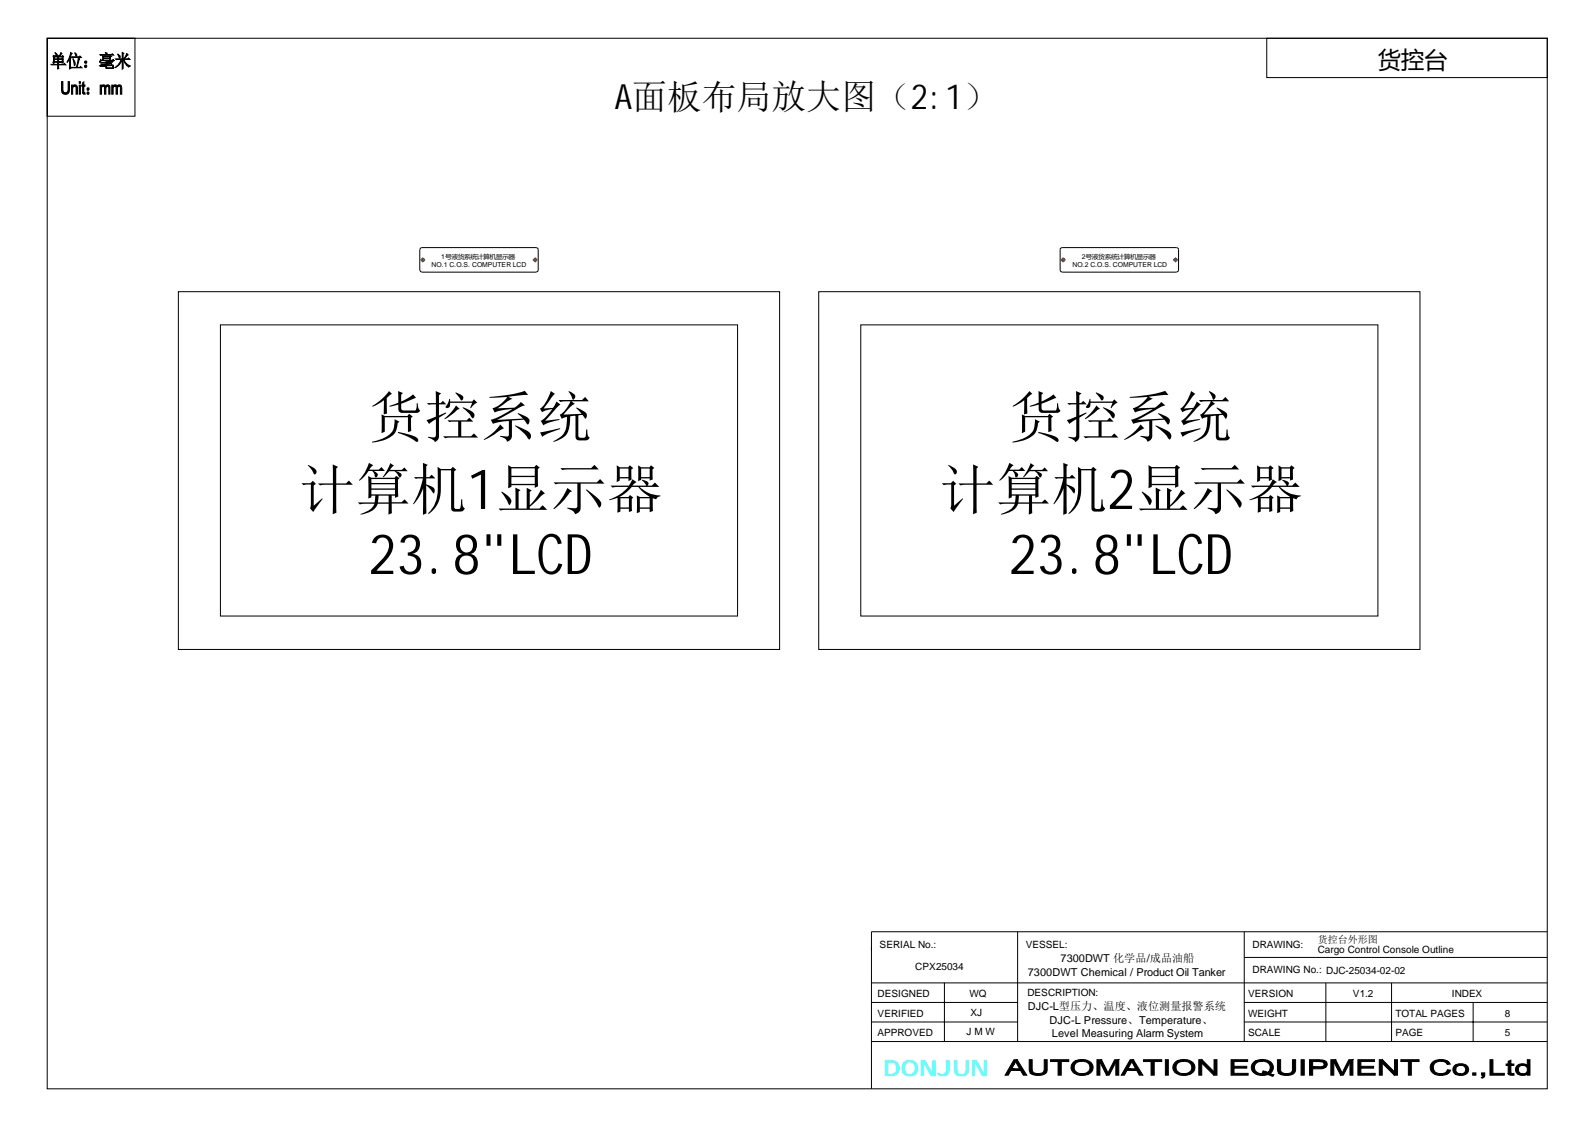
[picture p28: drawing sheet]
<svg xmlns="http://www.w3.org/2000/svg" width="297mm" height="210mm" viewBox="0 0 297 210" stroke-linecap="round" stroke-linejoin="round" font-family="sans-serif">
<defs><g id="words">
<g font-size="10.4">
<text x="68.7" y="81.3">货控系统</text>
<text x="187.9" y="81.3">货控系统</text>
<text x="55.7" y="94.8">计算机1显示器</text>
<text x="175" y="94.8">计算机2显示器</text>
<text x="68.7" y="106.9">23.8&quot;LCD</text>
<text x="187.9" y="106.9">23.8&quot;LCD</text>
</g>
<text font-size="6.5" x="114.5" y="20.4">A面板布局放大图（2:1）</text>
<text font-size="4.3" x="256.6" y="12.6">货控台</text>
<text font-size="4.1" fill="#0ff" x="164.5" y="200.4">DONJUN</text>
<g font-size="2">
<text x="197.5" y="179.3">7300DWT 化学品/成品油船</text>
<text x="191.4" y="181.8">7300DWT Chemical / Product Oil Tanker</text>
<text x="191.4" y="188.1">DJC-L型压力、温度、液位测量报警系统</text>
<text x="195.4" y="190.6">DJC-L Pressure、Temperature、</text>
<text x="195.9" y="193.1">Level Measuring Alarm System</text>
</g>
<g font-size="1.9">
<text x="163.8" y="176.5">SERIAL No.:</text>
<text x="191" y="176.5">VESSEL:</text>
<text x="233.2" y="176.5">DRAWING:</text>
<text x="245.4" y="177.4">Cargo Control Console Outline</text>
<text x="245.4" y="175.6">货控台外形图</text>
<text x="163.4" y="185.7">DESIGNED</text>
<text x="170.5" y="180.7">CPX25034</text>
<text x="180.6" y="185.6">WQ</text>
<text x="191.3" y="185.5">DESCRIPTION:</text>
<text x="232.4" y="185.7">VERSION</text>
<text x="233.2" y="181.3">DRAWING No.: DJC-25034-02-02</text>
<text x="252" y="185.7">V1.2</text>
<text x="270.4" y="185.7">INDEX</text>
<text x="163.4" y="189.3">VERIFIED</text>
<text x="180.7" y="189.2">XJ</text>
<text x="232.4" y="189.3">WEIGHT</text>
<text x="259.9" y="189.3">TOTAL PAGES</text>
<text x="280.3" y="189.3">8</text>
<text x="163.4" y="193">APPROVED</text>
<text x="180" y="192.8">J M W</text>
<text x="232.4" y="193">SCALE</text>
<text x="259.9" y="193">PAGE</text>
<text x="280.3" y="192.9">5</text>
</g>
<g font-size="1.3">
<text x="80.4" y="49.7">NO.1 C.O.S. COMPUTER LCD</text>
<text x="82.2" y="48.1">1号液货系统计算机显示器</text>
<text x="199.7" y="49.7">NO.2 C.O.S. COMPUTER LCD</text>
<text x="201.5" y="48.1">2号液货系统计算机显示器</text>
</g>
</g></defs>
<g fill="none" stroke="#000" stroke-width=".19">
<path d="M8.8 7.1h279.3v195.7h-279.3v-195.7h16.3v14.5h-16.3zM235.9 7.1h52.2v7.3h-52.2zM33.2 54.3h112v66.7h-112zM78.4 46.2l21.5-.1 .3 .2v.2v3.8l-.3 .4h-21.3l-.4-.4v-3.8zM152.5 54.3h111.9v66.7h-111.9zM197.5 46.3l.3-.2h21.3l.3 .2 .1 .2v3.8l-.4 .4h-21.3l-.4-.4zM41 60.5h96.4v54.2h-96.4zM160.3 60.5h96.3v54.2h-96.3zM189.5 173.5v20.5M231.7 173.5v20.5M231.7 178.3h56.4M288.1 173.5h-125.8v29.3"/>
<path d="M162.3 190.3h27.2M162.3 186.7h27.2M162.3 183.1h125.8M162.3 194h125.8M175.9 183.1v10.9M231.7 190.3h56.4M231.7 186.7h56.4M246.9 183.1v10.9M259.2 183.1v10.9M274.3 186.7v7.3"/>
</g>
<g fill="#000" stroke="#000" stroke-width=".19">
<path d="M9.9 10.6h.8h-.6v.4h-.1z" fill-rule="evenodd"/>
<path d="M9.9 10.3l.2 .2h1h-1.2z" fill-rule="evenodd"/>
<path d="M10.3 9.8l.1 .1a.28 .28 0 0 1 .2 .2 .28 .28 0 0 1-.1 .3z" fill-rule="evenodd"/>
<path d="M10.7 11.6h.9h-.7v.4h-.2z" fill-rule="evenodd"/>
<path d="M10.7 11.1h.9h-.7v.4h-.2z" fill-rule="evenodd"/>
<path d="M10.7 10.6h.9h-.7v.4h-.2z" fill-rule="evenodd"/>
<path d="M10.7 12.1h.2l.1 .7h-.3z" fill-rule="evenodd"/>
<path d="M10.1 10.5h.9l.3-.7 .2 .2-.4 .5z" fill-rule="evenodd"/>
<path d="M9.9 10.5h1.6l.2-.2 .1 .2v.6h-1.7v.4h-.2l.1-.5h.1h1.5v-.4z" fill-rule="evenodd"/>
<path d="M11.5 15.2h.2l.1 1.9 .4 .2-.7-.1z" fill-rule="evenodd"/>
<path d="M10.7 11.6l1.1-.1v.2h-.2v-.1z" fill-rule="evenodd"/>
<path d="M9.9 11.5h1.7v-.4h-.9h1.1v.4l-1.7 .1v.1l-.2 .1z" fill-rule="evenodd"/>
<path d="M9.5 12h2.3l.2-.2 .3 .3z" fill-rule="evenodd"/>
<path d="M12.7 15.2h.2v1.9a.68 .68 0 0 1-1.1 .4l-.2-.2h.7l.3-.3z" fill-rule="evenodd"/>
<path d="M13 10.9h.1l.1 1.9h-.3z" fill-rule="evenodd"/>
<path d="M13.2 9.8l.2 .2-.3 .7 .1 .1-.7 .8z" fill-rule="evenodd"/>
<path d="M13.5 16l.4 .1z" fill-rule="evenodd"/>
<path d="M13.3 15.8h.2v.3h.2l-.2 .3v1.1h-.2z" fill-rule="evenodd"/>
<path d="M13.6 11l.4 .7-.1 .5z" fill-rule="evenodd"/>
<path d="M13.6 15.9a.5 .5 0 0 1 .6 0 .5 .5 0 0 1 .2 .6v1h-.2v-1.3l-.2-.1-.5-.1z" fill-rule="evenodd"/>
<path d="M13.9 9.9l.4 .3v.2l-.2 .1z" fill-rule="evenodd"/>
<path d="M14.6 10.8l.2 .2-.5 1.5z" fill-rule="evenodd"/>
<path d="M13.3 10.6h1.4l.2-.2 .2 .3h-1.7z" fill-rule="evenodd"/>
<path d="M14.8 15.8h.2v1.7h-.2z" fill-rule="evenodd"/>
<path d="M14.8 15.2h.2v.3h-.2z" fill-rule="evenodd"/>
<path d="M13.2 12.5h1.6l.2-.1 .3 .2-1.9 .1z" fill-rule="evenodd"/>
<path d="M15.4 15.4l.2-.1v.5h.2v.3h-.2v1.1l.1 .1h-.3v-1.2h-.2v-.3h.2z" fill-rule="evenodd"/>
<path d="M15.4 17.3h.4l.1 .2h-.3z" fill-rule="evenodd"/>
<path d="M15.8 11.4h.3l.1 .3-.2 .1a.22 .22 0 0 1-.2-.1 .22 .22 0 0 1 0-.3z" fill-rule="evenodd"/>
<path d="M16.2 16.4h.3l.1 .3a.21 .21 0 0 1-.3 0 .21 .21 0 0 1-.1-.3z" fill-rule="evenodd"/>
<path d="M18.6 12.2l1.1 .1-1 .1z" fill-rule="evenodd"/>
<path d="M18.7 11.1v.2z" fill-rule="evenodd"/>
<path d="M18.8 11.7h.9z" fill-rule="evenodd"/>
<path d="M18.7 15.8h.2v.3h.2l-.2 .2v1.2h-.2z" fill-rule="evenodd"/>
<path d="M18.9 16.1h.3z" fill-rule="evenodd"/>
<path d="M19.1 10.5l1.3 .1h-1.1v.3h1.3h-1.3l-.2 .2z" fill-rule="evenodd"/>
<path d="M19.1 10.4l1.6 .1-.1 .1v.3h-1.3h1.1v-.3l-1.3-.1z" fill-rule="evenodd"/>
<path d="M19 15.9l.4-.1 .3 .3-.8-.1z" fill-rule="evenodd"/>
<path d="M19.4 16.1h.6l-.3 .2v1.2h-.2z" fill-rule="evenodd"/>
<path d="M18.8 11.7l1.9-.1-.9 .1v.2h-.1v-.2z" fill-rule="evenodd"/>
<path d="M19.6 9.8l.3 .1v.3z" fill-rule="evenodd"/>
<path d="M19.7 12h.1v.2h-.1z" fill-rule="evenodd"/>
<path d="M19.8 15.9a.43 .43 0 0 1 .5 0 .43 .43 0 0 1 .2 .5v1.1h-.2v-1.2l-.2-.2h-.4z" fill-rule="evenodd"/>
<path d="M19.3 10.5h1.1l.1-.2 .2 .2z" fill-rule="evenodd"/>
<path d="M18.8 12l1.6-.1 .2-.2 .2 .2-1.9 .2z" fill-rule="evenodd"/>
<path d="M20.4 10.9l.2 .1-.2 .1z" fill-rule="evenodd"/>
<path d="M19.7 11.6l.9-.3 .2 .3z" fill-rule="evenodd"/>
<path d="M18.6 12.2l2-.1 .2-.1 .2 .2h-1.2l.2 .4h-.3v-.3z" fill-rule="evenodd"/>
<path d="M18.6 10.2h2.1l.2-.2 .3 .3h-2.5z" fill-rule="evenodd"/>
<path d="M20.8 15.8h.2v.3h.2l-.1 .3v1.1h-.3z" fill-rule="evenodd"/>
<path d="M21 16.1h.4z" fill-rule="evenodd"/>
<path d="M19.7 12.6h1.2l.1-.5 .2 .5-.1 .2h-1.3z" fill-rule="evenodd"/>
<path d="M18.7 11.3l2.2-.1 .2-.1 .1 .2h-2.4v.2l-.2 .1-.1-.1z" fill-rule="evenodd"/>
<path d="M20.9 11.3h.3l-.4 .3z" fill-rule="evenodd"/>
<path d="M21.1 16a.4 .4 0 0 1 .4-.2 .4 .4 0 0 1 .3 .3z" fill-rule="evenodd"/>
<path d="M21.5 16.1h.7h-.2l-.1 .2v1.2h-.3z" fill-rule="evenodd"/>
<path d="M21.9 10.1l.4 .3v.5z" fill-rule="evenodd"/>
<path d="M21.9 15.9l.4-.1 .3 .2 .1 1.5h-.3v-1.3l-.1-.1h-.4z" fill-rule="evenodd"/>
<path d="M22.5 11.3l.3-.1-.5 .8-.8 .6 .5-.6z" fill-rule="evenodd"/>
<path d="M22.6 11.1h.4l-.1 1.7-.1 .1v-1.7h-.3z" fill-rule="evenodd"/>
<path d="M22.8 9.8l.3 .1-.2 .1v1h-.1z" fill-rule="evenodd"/>
<path d="M22.6 11.1h.5l.3 .6 .8 .5a.4 .4 0 0 1-.4 .2 .4 .4 0 0 1-.3-.3l-.5-1z" fill-rule="evenodd"/>
<path d="M23.6 10l.3 .2-.8 .8z" fill-rule="evenodd"/>
<path d="M21.5 11h2.3l.1-.2 .3 .3h-2.5z" fill-rule="evenodd"/>
<path d="M188.8 197.4h.6l-.3 .3-.7 1.4 1.7 .3h-1.9l-.4 .9h-.6z" fill-rule="evenodd"/>
<path d="M189.4 197.4l1.8 2.9h-.6l-.5-.9-1.7-.3h1.5l-.8-1.3z" fill-rule="evenodd"/>
<path d="M191.7 197.4h.5l.1 2.1 .4 .4 .6 .1-1.4-.1-.2-.6z" fill-rule="evenodd"/>
<path d="M194.5 197.4h.5v2a1.24 1.24 0 0 1-1.3 .9h-.8l-.9-.3h1.6l.7-.3 .2-.5z" fill-rule="evenodd"/>
<path d="M195.7 197.4h3.3v.3h-1.4v2.6h-.6v-2.6h-1.3z" fill-rule="evenodd"/>
<path d="M199.8 197.9l.4-.3 1.3 .1h-.3a1.21 1.21 0 0 0-1.1 .9v.4a1.22 1.22 0 0 0 1.1 1h1.6l-.9 .3h-.9a1.7 1.7 0 0 1-1.5-1.3v-.6z" fill-rule="evenodd"/>
<path d="M200.2 197.6a2.57 2.57 0 0 1 3.2 .6l.2 .8-.3 .6-.5 .4h-1.3h.4a1.38 1.38 0 0 0 1.1-.9v-.5a1.19 1.19 0 0 0-1.1-.9z" fill-rule="evenodd"/>
<path d="M204.3 197.4h.8l-.3 .4v2.5h-.5z" fill-rule="evenodd"/>
<path d="M205.1 197.4l1.3 2.4-.3 .5-1.3-2.5z" fill-rule="evenodd"/>
<path d="M207.6 197.4h.8l-.6 .4-1.2 2.5h-.5z" fill-rule="evenodd"/>
<path d="M207.8 197.8l.6-.4v2.9h-.6z" fill-rule="evenodd"/>
<path d="M210.5 197.4h.6l-.3 .3-.8 1.4 1.7 .3h-1.8l-.5 .9h-.6z" fill-rule="evenodd"/>
<path d="M211.1 197.4l1.7 2.9h-.6l-.5-.9-1.7-.3h1.5l-.7-1.3z" fill-rule="evenodd"/>
<path d="M213 197.4h3.4v.3h-1.4v2.6h-.6v-2.6h-1.4z" fill-rule="evenodd"/>
<path d="M218.8 197.9l.4-.3 1.3 .1h-.4a1.21 1.21 0 0 0-1.1 .9v.4a1.22 1.22 0 0 0 1.1 1h1.7l-1 .3h-.8a1.7 1.7 0 0 1-1.6-1.3l.1-.6z" fill-rule="evenodd"/>
<path d="M219.2 197.6a2.57 2.57 0 0 1 3.2 .6l.1 .8-.2 .6-.5 .4h-1.3h.3a1.38 1.38 0 0 0 1.1-.9v-.5a1.19 1.19 0 0 0-1.1-.9z" fill-rule="evenodd"/>
<path d="M223.3 197.4h.5v2.9h-.5z" fill-rule="evenodd"/>
<path d="M223.8 197.4l2.3 2.2-.1 .7-2.2-2.3z" fill-rule="evenodd"/>
<path d="M226.1 197.4h.5v2.9h-.6z" fill-rule="evenodd"/>
<path d="M229.3 197.4h3.1v.3h-2.6v.9h2.4v.3h-2.4v1h2.6v.4h-3.1z" fill-rule="evenodd"/>
<path d="M233.3 198l.5-.4 1.3 .1h-.4a1.19 1.19 0 0 0-1.1 .9v.4a1.19 1.19 0 0 0 1.1 1h1.9l.3 .1-2.2 .2a1.74 1.74 0 0 1-1.7-1.3z" fill-rule="evenodd"/>
<path d="M233.8 197.6a2.82 2.82 0 0 1 3 .4l.3 .4v.6l-.2 .5-.4 .5h.1h-1.5l.6-.1-.6-.2h.9l.3-.2 .2-.4v-.5a1.25 1.25 0 0 0-1.1-.9z" fill-rule="evenodd"/>
<path d="M235.2 199.4l.8 .3h-.9z" fill-rule="evenodd"/>
<path d="M237.9 197.4h.6v2.1l.5 .4 .6 .1h-1.4l-.2-.3-.1-.5z" fill-rule="evenodd"/>
<path d="M240.7 197.4h.6v1.8a1.26 1.26 0 0 1-1.3 1.1h-1l-.8-.3h1.6l.7-.3 .2-.3z" fill-rule="evenodd"/>
<path d="M243.9 197.4l2.7 .1 .3 .2h-2.4v1l2.4 .1-.7 .3h-1.7v1.2h-.6z" fill-rule="evenodd"/>
<path d="M244.5 198.7h1.5a.51 .51 0 0 0 .6-.5 .51 .51 0 0 0-.7-.4l-.3-.1h1.3l.3 .4-.2 .6-.1 .1z" fill-rule="evenodd"/>
<path d="M247.8 197.4h.9l-.3 .4v2.5h-.6z" fill-rule="evenodd"/>
<path d="M248.7 197.4l1.2 2.4-.2 .5-1.3-2.5z" fill-rule="evenodd"/>
<path d="M251.2 197.4h.8l-.6 .4-1.2 2.5h-.5z" fill-rule="evenodd"/>
<path d="M251.4 197.8l.6-.4v2.9h-.6z" fill-rule="evenodd"/>
<path d="M252.9 197.4h3.1v.3h-2.6v.9h2.4v.3h-2.4v1h2.7v.4h-3.2z" fill-rule="evenodd"/>
<path d="M256.9 197.4h.6l-.1 2.9h-.5z" fill-rule="evenodd"/>
<path d="M257.5 197.4l2.2 2.2v.7l-2.3-2.3z" fill-rule="evenodd"/>
<path d="M259.7 197.4h.6v2.9h-.6z" fill-rule="evenodd"/>
<path d="M260.9 197.4h3.4v.3h-1.5v2.6h-.5v-2.6h-1.4z" fill-rule="evenodd"/>
<path d="M266.7 197.9a2.71 2.71 0 0 1 2.9-.2h-1.6a1.13 1.13 0 0 0-1.1 .9v.5a1.12 1.12 0 0 0 1.1 .9h1.6l-.9 .3h-.7a1.61 1.61 0 0 1-1.7-1.4l.1-.6z" fill-rule="evenodd"/>
<path d="M268.3 200l.8-.2 .5-.6 .6 .1-.2 .4-.4 .3z" fill-rule="evenodd"/>
<path d="M268.4 197.7h1.2l.5 .5-.6 .1-.3-.4z" fill-rule="evenodd"/>
<path d="M270.8 198.5l1.2-.1-.6 .2-.3 .4 .2 .7 .3 .3h.4l-1.2-.1-.2-.5v-.5z" fill-rule="evenodd"/>
<path d="M271 198.4l.7-.3h.7a1.08 1.08 0 0 1 1.1 1.1 1.08 1.08 0 0 1-1.1 1.1l-1.1-.1-.3-.2h1.3a.79 .79 0 0 0 .7-.8 .79 .79 0 0 0-.7-.8z" fill-rule="evenodd"/>
<path d="M275.9 199.8h.6v.7a.39 .39 0 0 1-.6 .2l.3-.4h-.3z" fill-rule="evenodd"/>
<path d="M277.5 197.4h.5v2.5h2.1v.4h-2.6z" fill-rule="evenodd"/>
<path d="M280.9 197.7l.5-.2v.7h.5v.2h-.5v1.4l.3 .2h-.8v-1.6h-.4v-.2h.4z" fill-rule="evenodd"/>
<path d="M280.9 200l1-.1 .1 .4h-.2a.68 .68 0 0 1-.9-.3z" fill-rule="evenodd"/>
<path d="M282.4 198.6a1.58 1.58 0 0 1 2-.2h-1l-.5 .2-.1 .4 .1 .7 .7 .3h-1a1.05 1.05 0 0 1-.2-1.4z" fill-rule="evenodd"/>
<path d="M282.6 200h1.8l-.6 .3h-.7z" fill-rule="evenodd"/>
<path d="M284.4 197.4h.5v2.9h-.5v-.3h-.6a.8 .8 0 0 0 .6-.9 .8 .8 0 0 0-.8-.7h.8z" fill-rule="evenodd"/>
<path d="M217 197.4h.6v2.9h-.6z" fill-rule="evenodd"/>
<path d="M236.1 200.1l1.1 .1-.2 .3z" fill-rule="evenodd"/>
<path d="M242.3 197.4h.6v2.9h-.6z" fill-rule="evenodd"/>
<path d="M274.3 199.8h.6v.5h-.6z" fill-rule="evenodd"/>
<circle cx="15.9" cy="12.3" r=".22"/>
<circle cx="16.4" cy="17.3" r=".22"/>
</g>
<g fill="none" stroke="#f00" stroke-width=".19">
<path d="M78.3 48.4h.9M78.5 48.2l.2-.1 .3 .1v.4h-.5zM78.7 48v.9M99.2 48.4h.9M99.7 48v.9M197.6 48.4h.8M197.8 48.2l.2-.1 .2 .1v.4h-.4zM198 48v.9M218.5 48.4h.9M218.7 48.2l.2-.1 .2 .1v.4h-.4zM218.9 48v.9"/>
<circle cx="99.7" cy="48.4" r=".31"/>
</g>
<use href="#words"/>
</svg>
